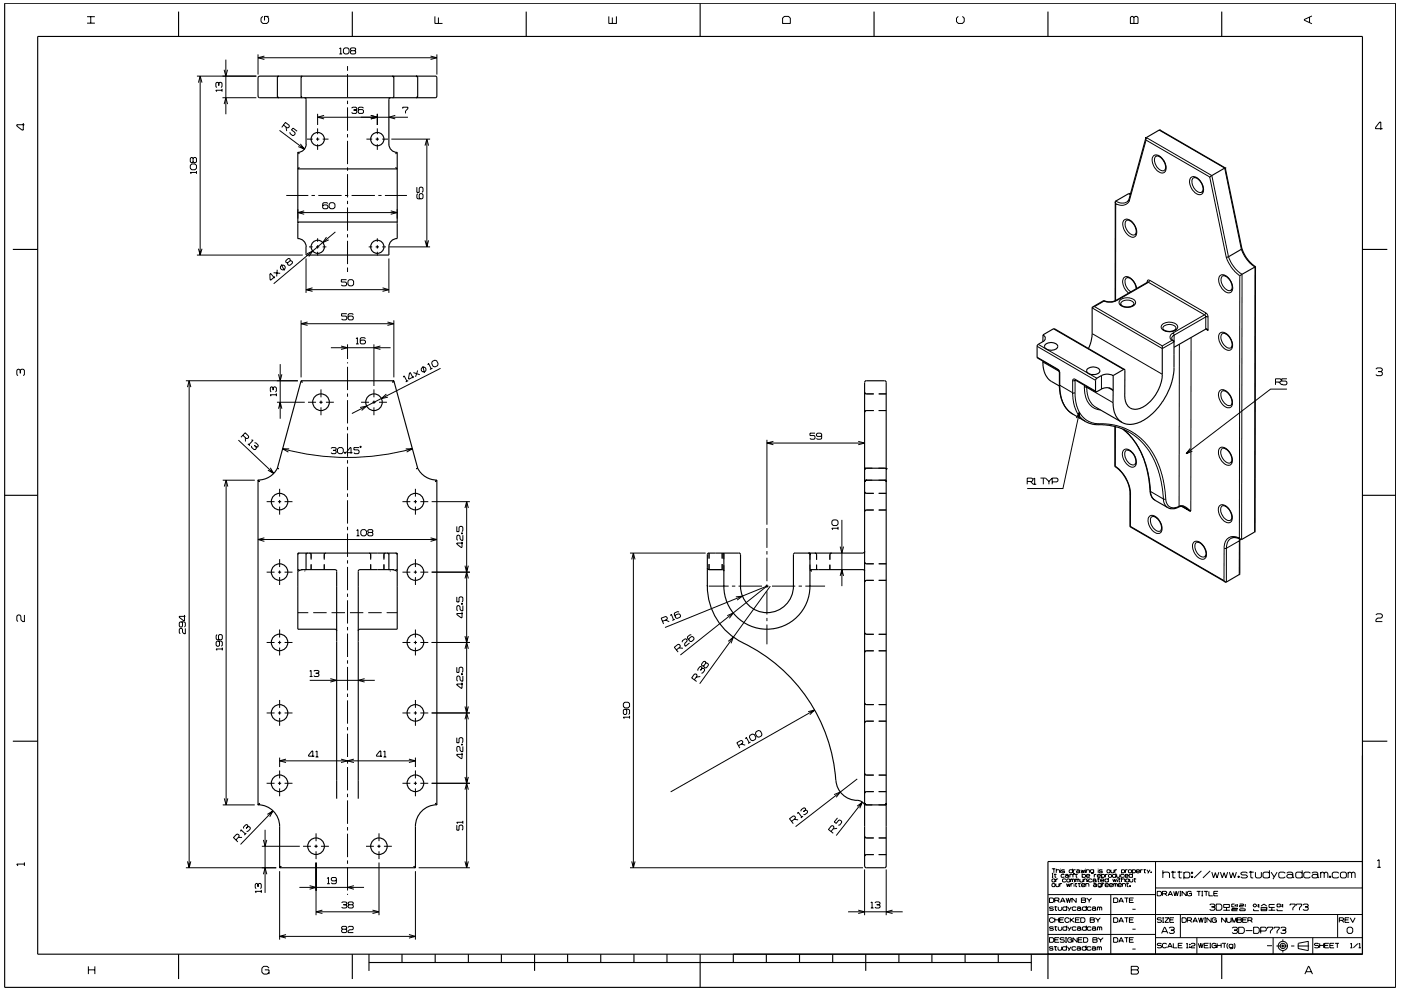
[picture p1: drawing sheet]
<svg xmlns="http://www.w3.org/2000/svg" width="420mm" height="297mm" viewBox="0 0 420 297" stroke-linecap="round" stroke-linejoin="round" font-family="sans-serif">
<g fill="none" stroke="#000" stroke-width=".3">
<path d="M26.1 6.9h2.3M26.1 5h2.3M27.2 5v1.9M67.7 17.9v16.3M77.4 16.3v6.1M77.4 17.3h53.6M78.8 4.9l-.5 .5v1.1l.5 .5h1.3l.5-.5v-1.1l-.5-.5M79.3 16.8l-1.9 .5 1.9 .5M80.6 4.9h-1.3v1.2M101.8 14.6l.4-.2v1.8M101.8 16.2h.8M103 14.8l.4-.4h.9l.4 .4v.9l-.4 .5h-.9l-.4-.5z"/>
<path d="M104.2 19.8v1.4M105.4 15.2l-.3 .3v.4l.3 .3h1l.3-.3v-.4l-.3-.3M105.4 15.2l-.3-.3 .3-.5h1l.3 .2-.3 .6M105.4 15.2h1M129.1 16.8l1.9 .5-1.9 .5M130.4 4.9v2.1h2.3M131 16.3v6.1M131.5 5.2v1.8M182.6 4.9v2.1h2.3v-2.1M183.6 5.2v1.8M234.7 5.4l.5-.5h1.3l.5 .5v1.6h-2.3zM287.4 4.9l-.5 .5v1.1l.5 .5h1.2l.6-.5v-1.1l-.6-.5"/>
<path d="M339.3 4.9h.4l.4 .4 .3-.4h.5l.4 .4v1.7h-2.3v-1.7zM340.1 5.3v1.7M392.7 5.2v1.5M393.4 4.8l-2.2 1v.3l2.2 1M7 36.9v2.1h-.4l-1.6-1.2v-.4h2.3M59.1 22.8h17.8M59.5 24.8l.5-2 .6 2M60 22.8v53.7M65.6 24.9l.3-.2 .7 .2v1.1l-.3 .2M65.6 24.9l-.3-.2-.6 .2v1.1l.3 .2M65.6 24.9v.8M66.6 27.1h-1.9l.3 .4"/>
<path d="M66.6 26.6v.9M66.7 29.3h10.2M67.2 20.9l.5 1.9 .5-1.9M67.2 31.2l.5-1.9 .5 1.9M83.8 39.1l7.5 5.6M85 37.5l1.1 .9 .7-.5-.1-.3-1.1-.9-1.1 1.5M85.8 38.1l.2 1.2M89.1 39.3l-1.2-.9-.5 .6 1.1 .7v.4l-.3 .5h-.4l-.8-.6-.1-.4M95.2 34.1v3.4M95.2 35.1h27.1M95.3 38.5v1.7M97.2 34.6l-1.9 .5 1.9 .5"/>
<path d="M104.2 22.2v7M104.2 30.2v1M104.2 32.2v7M105.5 32.4l.2-.3h1.1l.2 .3-.2 .6M106 33h.8M106.8 33l.2 .3-.2 .7h-1.1l-.2-.3M109 32.4l-.3-.3h-1l-.3 .3v1.3l.3 .3h1l.3-.3v-.6l-.3-.2h-1l-.3 .2M111.2 34.6l2 .5-2 .5M113.2 38.5v1.7M113.2 34.1v3.4M118.5 34.6l-1.9 .5 1.9 .5M120.8 32.6v-.5h1.5v.5l-.7 .7v.7"/>
<path d="M347.6 39l19.7 11.4 5 24.3 1.5 2.9 1.1 1.3 1.5 1.1-.1 79.5M414.6 38.6h-2.1v-.4l1.3-1.6h.3v2.3M57.1 49.6l.4-.4h1l.4 .4v.8l-.4 .5h-1l-.4-.5zM57.9 47.5l.3-.3h.4l.3 .3v1l-.3 .3h-.4l-.3-.3M57.9 47.5l-.2-.3-.6 .3v1l.3 .3 .5-.3M57.9 47.5v1M58.9 51.7h-1.8l.3 .4M58.9 51.3v.8M85.9 58.6h6.6M90.1 43.1l1.2 1.6-1.9-.8M92 41.7h1.8M93.4 58.6h1"/>
<path d="M94.8 41.7h1M95.3 41.2v1M95.3 43.2v1.7M95.5 58.6h6.9M96.8 41.7h1.7M103.5 58.6h.9M104.2 40.2v1M104.2 42.2v7M104.2 50.2v1M104.2 52.2v7M105.5 58.6h6.9M109.9 41.7h1.7"/>
<path d="M112.6 41.7h1.1M113.2 41.2v1M113.2 43.2v1.7M113.5 58.6h.9M114.6 41.7h1.8M115.4 58.6h6.6M117.3 41.7h11.7M125 56.1v1.6h.7v-1.3l.3-.3h.6l.3 .3v1l-.3 .3M125.3 58l-.3 .3v1l.3 .3h1.3l.3-.3v-1l-.3-.3h-.6l-.3 .3v1l.3 .3M127.5 43.6l.5-1.9 .5 1.9M128 41.7v32.3M338.5 58l.5 .3"/>
<path d="M343.8 41.2l19.6 11.4 5 24.4 .7 1.5 1.1 1.7 1.1 1.2 1.2 .8-.1 79.5M345.9 46.7a2.14 2.14 0 0 1 3 1.3 2.83 2.83 0 0 1 .2 3.7 3.3 3.3 0 0 1-3.5-3.1l-.1-1zM346.8 46.8a2.7 2.7 0 0 0 .8 3.9l.6 .4h1M357.1 53.3a1.99 1.99 0 0 1 2.9 1 2.97 2.97 0 0 1 .3 3.9 2.96 2.96 0 0 1-3.3-2.4l-.3-1.5zM358 53.3a2.58 2.58 0 0 0 .4 3.6l1.1 .7h.9M59.1 76.5h31.7M59.5 74.6l.5 1.9 .6-1.9M84.3 79.3l1 1.8M87 78.1l-.1-.6h-.4l-.8 .6 .1 .6 .5 .1M87 78.1l-.7 .7M87 78.1l.7 .4v.4l-.8 .6h-.4l-.2-.7M89.3 62.7v2.8"/>
<path d="M89.3 63.7h29.8M91.2 63.2l-1.9 .5 1.9 .5M91.8 77.5v10.3M91.9 76.1l1.9-.8-1.2 1.6M92.7 74h1.1M94.8 74h1M95.3 71.4v1.1M95.3 73.5v1M95.3 75.5v1.1M96.8 74h1.1M97.9 71.1l-1.1 1.6 1.8-.8M98.3 61l-.3-.2h-.9l-.3 .2v1.3l.3 .3h.9l.3-.3v-.6l-.3-.3h-.9l-.3 .3"/>
<path d="M98.7 61.2l.4-.4h.9l.5 .4v.9l-.5 .5h-.9l-.4-.5zM100.6 69.5l-18.5 15.5M104.2 60.2v1M104.2 62.2v7M104.2 70.2v1M104.2 72.2v7M110.6 74h1M112.6 74h1.1M113.2 71.4v1.1M113.2 73.5v1M113.2 75.5v1.1M114.6 74h1.1"/>
<path d="M116.6 77.5v10.3M116.7 74h12.3M117.2 63.2l1.9 .5-1.9 .5M119.1 62.7v2.8M127.5 72.1l.5 1.9 .5-1.9M334.6 60.3a3.3 3.3 0 0 0 3.3 .3M336.9 66.2a1.95 1.95 0 0 1 3.1 .8 2.97 2.97 0 0 1 .3 4 2.79 2.79 0 0 1-3.2-2.2l-.4-1.4zM337.9 66a2.51 2.51 0 0 0 .5 3.6l1 .8 1-.1M82 81.7l2 .2M82.5 82.9l-1.3 1.1-.3-1.9 .3-.1 1.1 1.4M83.1 80.9l-.1 1.9M84.2 80.6l.1 .1"/>
<path d="M90.3 96v17.1M90.3 97h27.8M91.8 86.8h24.8M92.2 96.5l-1.9 .5 1.9 .5M93.7 86.3l-1.9 .5 1.9 .5M103.9 83.8h-1.5v.7h1.3l.2 .3v.6l-.2 .3h-1l-.3-.3M104 94h-1.6v.7h1.3l.3 .3v.6l-.3 .3h-1l-.3-.3M104.2 80.2v1.3M104.3 84.2l.5-.4h.8l.4 .4v1.1l-.4 .4h-.8l-.5-.4zM106 94.3l-.3-.3h-1l-.3 .3v1.3l.3 .3h1l.3-.3v-.6l-.3-.3h-1l-.3 .3M114.7 86.3l1.9 .5-1.9 .5M116.2 96.5l1.9 .5-1.9 .5"/>
<path d="M118.1 96v17.1M315.9 98.6l21.1 12.1M327.5 92.3l21.1 12.2 3.5-2v-2M327.5 100l21.1 12.2M334.6 90.1v-29.1a2.81 2.81 0 0 0 4.1-.8l5-18.2 19.1 11 4.9 24.1 1.6 3.1 1.1 1.3 1.4 1.1-.1 78.7-.2-.1a2.95 2.95 0 0 0-3.2 .1 2.95 2.95 0 0 0-1.2 3M334.7 90l.2 .1M334.9 90.1a5 5 0 0 1-3.8 .2l-2.8 1.6 20.3 11.8 2.9-1.7a1.23 1.23 0 0 1-.6-1.2 1.23 1.23 0 0 1 .8-1M335.9 90a3.3 3.3 0 0 1 4.6 .4 1.98 1.98 0 0 1-2.5 1.7 1.98 1.98 0 0 1-2.4-1.7zM336.1 91.1a2.3 2.3 0 0 1 4 0M337.9 83.3a2.57 2.57 0 0 0 .5 3.5l.8 .7M340.9 86.5a3.8 3.8 0 0 0-3.4-3.6 2.43 2.43 0 0 0-.2 3.5l1.2 1.4M344 84.4v.3"/>
<path d="M344 84.4l.2 .2M344.2 84.6h.2M344.4 84.6l-9.5 5.5M344.4 84.6l16.8 9.8M344.8 84h-.5l-.3 .4M344.8 84l-.4 .6M344.8 84l16.8 9.8M348.7 98.4a2.23 2.23 0 0 1 3.3-.9l.5 .4 .2 .5M348.8 97.1a3.2 3.2 0 0 1 4.4 .8 2.47 2.47 0 0 1-3.3 1.5 1.33 1.33 0 0 1-1.4-.6 1.33 1.33 0 0 1 0-1.5zM351.7 99.8l.4 .7M361.2 94.4l-9.5 5.4M361.2 94.4l.4 .6"/>
<path d="M361.6 95l-9.5 5.5M361.6 93.8l-.4 .6M361.6 95v3.6l.7 .5v-4.1M361.6 95h.7M361.6 93.8l.5 .5 .2 .7M365.8 99.9a2.13 2.13 0 0 1 3 1.2 2.73 2.73 0 0 1 .1 3.8 3.5 3.5 0 0 1-3.4-3.3v-.9zM365.8 82.7a2.13 2.13 0 0 1 3.1 1.2 2.67 2.67 0 0 1 .1 3.8 3.2 3.2 0 0 1-3.3-2.7l-.2-1.3zM366.7 82.7a2.75 2.75 0 0 0 .8 3.9l1.1 .5 .6-.1M366.7 100a2.37 2.37 0 0 0 .3 3.3l1.2 1 .9-.1M6.1 111l-.4-.3h-.3l-.4 .3v1.3l.4 .3M6.1 111l.3-.3h.6l.3 .3v1.3l-.3 .3M6.1 111v.9"/>
<path d="M55.7 114.1h33.6M56.2 116l.5-1.9 .5 1.9M56.7 114.1v146M81.9 116.3l.3-.3h.4l.3 .3v.9l-.3 .3M81.9 116.3l-.3-.3-.5 .3v.9l.2 .3M81.9 116.3v.6M82.9 118.3h-1.8l.2 .4M82.9 117.9v.8M83.5 112.2l.5 1.9 .5-1.9M84 109.1v16.4M90.3 114.1l.1 .2M90.6 114.4l.1 .2"/>
<path d="M96.3 116.7v2.4M99.2 104.2h17.9M102.3 103.7l1.9 .5-1.9 .5M104.2 103.2v4.4M104.2 108.6v.3M104.2 109.9v7M104.2 117.9v1M104.2 119.9v7M106.8 101.5l.4-.3v1.9M106.8 103.1h.8M109.6 101.5l-.3-.3h-1l-.3 .3v1.3l.3 .3h1l.3-.3v-.6l-.3-.3h-1l-.3 .3M112.1 103.2v12.5"/>
<path d="M112.1 116.7v2.4M114.1 103.7l-2 .5 2 .5M115.9 118.1l-1.5 1.4 1.9-.5M117.8 114.4l-.1 .2M118.1 114.1l-.1 .2M120.9 113.1l.3-.4 .8 1.6M122.4 114.1l-.7 .4M124 111.7l1.9 .6M124.2 112.9l-1.6 .8 .2-1.9 .3-.1 .8 1.6M125.3 111l-.7 1.9M126.5 110.3v.1M126.8 109.8l.5 1.9"/>
<path d="M128.3 109.3l.2-.4 .8 1.6M129.6 108.3l.8-.3 .5 .1 .5 .9-.2 .6-.7 .4-.6-.2-.4-.9zM129.7 110.4l-.8 .3M132.1 110.4l-26.6 13.6M259.3 117.6l.5 .5h2.2M263.5 118.1h2.3M311 107.1l6.2 3.5M311 103.8l17.5 10.2M311.4 103.2l17.5 10.2M312.8 108.5l4.8 2.8M317.2 110.6v.2M317.2 110.6l.5 .6 .1 .6"/>
<path d="M317.7 111.6l.1 .2M317.7 115.3l.1 .2M317.8 115.5l.3 2.9 .8 2.5 1.5 2.2 1.3 1M317.8 111.8v3.7M317.8 115.5l3.9 2.2M321.7 114.1h.7M321.7 117.7l.2 2.9 .9 2.6 1.2 1.9 1.6 1.3M321.7 117.7h.7M321.7 114.1v3.6M322.4 113.7l-.5-.1-.2 .5M322.4 113.7v.4M322.4 117.7l.1 2.2 .5 1.9 1.4 2.7 1.1 1.2 1.1 .7 1.7 .5 1.4 .1"/>
<path d="M322.4 114.1v3.6M322.4 113.7l6.1 3.5M322.6 114l-.2 .1M325.2 116.1h.7M325.2 115.5v.6M325.2 116.1l.5 3.2 .9 1.8 1.6 1.3 1.8 .5M325.9 116.1l.1 1.8 .6 1.9 .9 1.4 1.1 .8M325.9 115.9v.2M325.9 116.1l7.9 4.6M330.3 112.6v4M332.4 116.2l1.4 .9M352.1 100.5l-.4 .3-.3 .6"/>
<path d="M353.7 103.2l-.1 48.6M357.2 101.2l-.1 52M365.8 117.2a1.85 1.85 0 0 1 2.7 .8 3 3 0 0 1 .5 4.1 3 3 0 0 1-3.4-2.6l-.2-1.3zM366.6 117.2a2.51 2.51 0 0 0 .5 3.5l1 .8h1M382.5 114.5h1.5l.3-.3v-.4l-.3-.3h-1.5v1.9M383.5 114.5l.9 .9M385.9 113.5h-1.5v.7h1.3l.2 .3v.6l-.2 .3h-1l-.3-.3M385.9 116.6h-4.9l-25.3 19.4M412.6 110.7l.4-.4h1.2l.4 .4v.3l-.4 .4M413.3 111.4h.9M414.2 111.4l.4 .3v.6l-.4 .3h-1.2l-.4-.3M71.5 131.9l10.6 10"/>
<path d="M72.8 130.5l1.1 .9 .7-.3-.1-.4-1-1-1.2 1.4M73.6 131.2v1.1M74.3 133l.7 .6M75.4 131.9l.5 .1-1.3 1.3M75.4 133.6v.5l.8 .6h.4l.3-.7M76.3 132.7h.4l.7 .7-.1 .6h-.4M76.3 133.5l.6 .5M83.1 120.6h8.3M83.5 122.5l.5-1.9 .5 1.9M84.8 134.5a73.3 73.3 0 0 0 38.9 0M86.7 134.5h-2l1.8 1M92.4 120.6h2.4"/>
<path d="M95.8 120.6h1M96.3 120.1v1M96.3 122.1v2.4M97.7 120.6h2.4M99.3 134.4l.3-.2h.9l.3 .2-.3 .6M99.9 135h.6M100.5 135l.3 .3v.4l-.3 .3h-.9l-.3-.3M101.2 134.6l.5-.4h.8l.5 .4v.9l-.5 .5h-.8l-.5-.5zM103.3 135.6h.3v.2h-.3zM103.5 135.6v.2M104.2 127.9v1M104.2 129.9v7"/>
<path d="M104.2 137.9v1M104.2 139.9v7M105.7 135.7h-1.7l1-1.5h.3v1.8M107.7 134.2h-1.6v.6h1.3l.3 .3v.6l-.3 .3h-1l-.3-.3M108 122.1l1.9-.4-1.4 1.3M108.1 133.7l.2 .2-.1 .3-.3-.2zM108.3 120.6h2.4M111.7 120.6h.9M112.1 120.1v1M112.1 122.1v2.4M113.7 120.6h2.3M121.7 134.5h2l-1.7 1"/>
<path d="M230 131.8v25.5M230 132.8h29.3M231.9 132.3l-1.9 .5 1.9 .5M244.4 129.8h-1.5v.8h1.3l.2 .2v.6l-.2 .3h-1l-.3-.3M246.4 130.6l-.3 .2h-1l-.3-.2v-.5l.3-.3h1l.3 .3v1.3l-.3 .3h-1l-.3-.3M257.4 132.3l1.9 .5-1.9 .5M262 123.1h-2.2l-.5 .5M263.5 123.1h2.3M322.8 125.3l.9-1.8 .1 2M323.7 123.5l-4.9 22.9h-10.7M329.7 127l-.3 .3M329.7 127l4 .3 3.9 1.2 2.8 1.5 3 2.6 2.6 3.6 1.8 3.8 1.1 4.1 .7 5.4"/>
<path d="M334.5 127.9v11.8l1.5 1.3 1.6 2.2 1.2 2.7 .2 2.1M336.8 128.6l3.1 3.1 2.5 4.3 1.2 3 .7 2.5 .8 5.8M337 134.9a2.35 2.35 0 0 1 3.1 1.5 2.42 2.42 0 0 1-.2 3.6 3.8 3.8 0 0 1-3.3-4.2zM337.8 135a2.57 2.57 0 0 0 .5 3.5l1 .8h1M338.7 129.6l2.1 1.4 1.9 1.8 1.6 2 1.4 2.2 1.9 4.9 .9 4.1 .4 3.6M357 134.4l-1.3 1.6 1.9-.7M365.7 134.4a1.93 1.93 0 0 1 2.8 .8 3.1 3.1 0 0 1 .5 4.1 2.98 2.98 0 0 1-3.3-2.4l-.3-1.7zM366.6 134.4a2.75 2.75 0 0 0 .8 3.9l.7 .4h1M66.8 143.9h9.6M67.3 145.8l.5-1.9 .5 1.9M67.8 143.9v97.4M77.4 143.9l.5 .5"/>
<path d="M80 150.4h2.3M81.1 140.2l1 1.7-1.8-1M83.2 140.3l.1 .1M83.4 150.4h.9M83.5 140.5h.2M83.9 146.5v2.3M83.9 149.9v1M83.9 151.8v2.5M85.3 150.4h2.4M104.2 147.9v1M104.2 149.9v7M104.2 157.9v1"/>
<path d="M104.2 159.9v7M106.9 159l.5-.3v1.9M108.2 159.2l.4-.5h.9l.4 .5v.9l-.4 .5h-.9l-.4-.5zM110.6 159.6l-.3 .3v.4l.3 .3h1l.2-.3-.2-.7M110.6 159.6l-.3-.3 .3-.6h1l.2 .3-.2 .6M110.6 159.6h1M120.7 150.4h2.4M124.1 150.4h1M124.6 146.5v2.3M124.6 149.9v1M124.6 151.8v2.5M125 140.5h-.2"/>
<path d="M125.3 140.3l-.2 .1M126.1 150.4h2.3M129.5 150.4h11.4M131 143.9l-.5 .5M137 157.8v1.5h.7v-1.2l.3-.3h.6l.2 .3v.9l-.2 .3M138.4 159.7h.3v.3h-.3zM138.4 159.9h.3M139.4 152.3l.6-1.9 .5 1.9M140 150.4v109.7M230 158.3v5.9M249.9 155.8h1l.4 .5v.8l-.4 .4h-1l-.4-.4v-.8zM251.3 158.3h-1.8l.3 .5"/>
<path d="M251.3 157.9v.9M252.5 155.8v19.9M259.3 147.4l.5 .5h2.2M259.3 140.5h.1M259.3 144.3h.1M259.3 144.3v.1M259.4 140.4l-.1 .1M259.4 140.4h.1M259.4 144.1h.1M259.4 144.1l-.1 .2M259.5 144.1h-.1M259.5 140.4h.1"/>
<path d="M259.5 144h.1M259.5 140.4h-.1M259.6 140.3v.1M259.6 143.9l-.1 .1M259.7 143.9h.1M259.8 143.9h.1M261.6 143.9l-2.1 .1M261.6 140.3l-2.1 .1M262 152.9h-2.2l-.5 .4M263.4 143.9l2.1 .1M263.4 140.3l2.2 .1M263.5 152.9h2.3"/>
<path d="M263.5 147.9h2.3M265.3 143.9h.1M265.4 140.3l.1 .1M265.4 143.9l.1 .1M265.5 144h.1M265.6 144l.1 .2M265.6 144v.1M265.6 140.4h.1M265.7 140.4h.1M265.7 144.2h.1M265.7 144.2l.1 .2M265.7 140.5h.1"/>
<path d="M265.8 140.5h.1M308.1 144.3h1.4l.2-.3v-.4l-.2-.3h-1.4v1.9M309 144.3l.9 .9h.9M309.9 143.6l.4-.3v1.9M312 143.3h1.6l1 1M312.9 143.3v1.9M314.6 144.3v.9M315.5 143.3h1.5l.3 .3v.5l-.3 .3h-1.5M315.5 143.3l-.9 1M315.5 143.3v1.9M338.9 147.9l.1 .1M339 148v9.8l28.1 16.2v-9.7"/>
<path d="M344.7 154.8a2.15 2.15 0 0 1 3 1.2 2.83 2.83 0 0 1 .2 3.8 3 3 0 0 1-3.4-2.7l-.2-1.3zM344.9 147.1l.2 .2M345.1 147.3l3.8 2.3M345.1 147.3a3.1 3.1 0 0 0 1.3 2.6M345.5 154.9a2.51 2.51 0 0 0 .5 3.5l1 .8 1-.1M348.9 149.6a3 3 0 0 0 1.3 2.5M349.6 149.5l-.7 .1M349.6 149.5a2.51 2.51 0 0 0 1.3 2.5 2.51 2.51 0 0 0 2.7-.2M353.6 151.8l-.1 .2M353.8 151.7l1.1-.1 2.2 1.6M353.8 151.7l-.2 .1M353.8 151.7l-.1 .2"/>
<path d="M354.4 151.8l2.1 1.2M354.8 151.9l1.6 .9M355.6 152.2l.8 .6M356.4 152.8l.7 .4M356.4 152.8l.1 .2M356.5 153l.6 .2M365.7 151.6a2.09 2.09 0 0 1 3.1 1.2 2.83 2.83 0 0 1 .2 3.8 2.98 2.98 0 0 1-3.4-2.7l-.2-1.5zM366.6 151.6a2.66 2.66 0 0 0 .8 3.9l1 .5 .7-.1M77.4 161.7h53.6M79.3 161.2l-1.9 .5 1.9 .6M80 171.5h2.3M83.4 171.5h.9"/>
<path d="M83.9 167.6v2.4M83.9 171v1M83.9 173v2.3M85.3 171.5h2.4M89.3 166.2h.1M89.3 170.7h.5M89.8 165.8l-.5 .4M90.3 170.7h.5M91.5 171.1l-.2 .1M91.8 170.7l-.2 .2M91.8 166.2h.1M92.3 165.8l-.5 .4"/>
<path d="M92.8 165.8h.1M92.8 165.8l.5 .4M93.3 165.8v2M93.3 169.1v1.6M97.2 165.8v2M97.2 169.1v1.6M97.7 165.8l-.5 .4M104.2 167.9v1M104.2 169.9v7M104.2 177.9v1M104.2 179.9v7M106.9 160.6h.9"/>
<path d="M110.7 165.8l.5 .4M111.2 165.8v2M111.2 169.1v1.6M115.1 165.8v2M115.1 169.1v1.6M115.7 165.8l-.6 .4M116.1 165.8h.1M116.2 165.8l.4 .4M116.6 170.7l.2 .2M117 171.1l.1 .1M117.6 170.7h.5M118.6 165.8l.5 .4"/>
<path d="M118.6 170.7h.5M120.7 171.5h2.4M124.1 171.5h1M124.6 167.6v2.4M124.6 171v1M124.6 173v2.3M126.1 171.5h2.3M129.1 161.2l1.9 .5-1.9 .6M129.5 171.5h11.4M137 178.9v1.5h.7v-1.2l.3-.3h.6l.2 .3v1l-.2 .2M138.6 162.4v1.7h-.3l-1.3-1v-.3h1.8M138.8 160.4v1.6h-.4l-.4-.5v-.8l-.3-.3h-.5l-.2 .3v1l.2 .3"/>
<path d="M139.4 169.5l.6 2 .5-2M139.4 173.4l.6-1.9 .5 1.9M188.9 165.8h22.7M189.4 167.7l.5-1.9 .6 1.9M189.9 165.8v94.3M212.6 175.7h5.9M212.6 165.8v1.6M212.6 169.1v1.6M216.6 165.8v1.6M216.6 169.1v1.6M217.1 165.8v1.8M217.1 169.4v1.8"/>
<path d="M219.5 175.7h1M220.7 178.9l1.9-.2-1.5 1.2M221.5 175.7h7M229.5 175.7h1M230 165.2v1M230 167.2v7M230 175.2v1M230 177.2v7M231 175.7l-21.2 29.2M231.5 175.7h7M239.5 175.7h1M241.5 175.7h5.9"/>
<path d="M242.4 165.8l.3 .1M242.6 165.8h.1M242.7 165.9h.1M242.7 165.9l.2 .2M242.8 166h.1M242.9 166h.1M242.9 166.1h.1M242.9 166.2h.1M242.9 166.1v1.7M242.9 169.2v1.5l.2 .2M243.2 171.1l.2 .1M244.4 165.8h.1"/>
<path d="M244.4 165.8l.4 .2 .1 1.8M244.9 169.3v1.4M248.9 169.3v1.4M249.4 165.8l-.5 .4v1.6M252 163.8l.5 2 .5-2M252 172.6l.5-1.9 .5 1.9M259.3 168.5l.5 .5h2.2M262 173.9h-2.2l-.5 .6M263.5 173.9h2.3M263.5 169h2.3M358.1 162.5a2.36 2.36 0 0 1 3.1 1.5 2.6 2.6 0 0 1-.1 3.6 3.6 3.6 0 0 1-3.5-3.9zM358.9 162.6a2.71 2.71 0 0 0 .8 3.9l1 .5 .6-.1"/>
<path d="M367.1 164.3h.7v10.2M369.1 161.4a3.3 3.3 0 0 0-1.3 2.9l3.9-2.2M371.7 162.1l-.1 10.1M371.7 161.5v.6M371.8 161.9l-.1 .2M7.3 184.3v2h-.5l-.5-.5v-1.1l-.4-.4h-.5l-.4 .4v1.2l.4 .4M54.5 186.4l.2 .3v1l-.2 .3h-.4l-.3-.3v-1l.3-.3h1.2l.3 .3v1l-.3 .3M55.3 184.3v1.7h-.3l-1.2-1v-.3h1.8M55.6 188.3v1.7h-.4l-.5-.5v-.9l-.2-.3h-.4l-.3 .3v1.1l.3 .3M65.1 190.2l-.3 .3v1l.3 .3h1.3l.3-.3v-1l-.3-.3h-.6l-.3 .3v1l.3 .3M65.5 192.2l.3 .3v.9l-.3 .3h-.4l-.3-.3v-.9l.3-.3h1.3l.3 .3v.9l-.3 .3M66.7 194.5h-1.9l.3 .4"/>
<path d="M66.7 194.1v.8M80 192.6h2.3M83.4 192.6h.9M83.9 188.7v2.4M83.9 192.1v1M83.9 194.1v2.4M85.3 192.6h2.4M89.3 183.6h3.1M93.9 183.6h4.1M99.4 183.6h4.1M104.2 187.9v1M104.2 189.9v7"/>
<path d="M104.2 197.9v1M104.2 199.9v7M104.9 183.6h4.1M110.4 183.6h4.1M115.9 183.6h3.2M120.7 192.6h2.4M124.1 192.6h1M124.6 188.7v2.4M124.6 192.1v1M124.6 194.1v2.4M126.1 192.6h2.3M129.5 192.6h11.4"/>
<path d="M137 200v1.5h.7v-1.2l.3-.3h.6l.2 .3v1l-.2 .2M138.4 180.9h.3v.2h-.3zM138.4 181h.3M138.6 183.5v1.7h-.3l-1.3-1v-.3h1.8M138.8 181.5v1.6h-.4l-.4-.4v-.9l-.3-.3h-.5l-.2 .3v1l.2 .3M139.4 190.7l.6 1.9 .5-1.9M139.4 194.5l.6-1.9 .5 1.9M198.7 186.2l1.3-.5 .2-.4-.2-.3-.4-.2-1.3 .5 .7 1.7M199.4 188.1l30.6-12.4-26 20.6M199.6 185.8l1.1 .5M201 184.5l.3-.4 .7 1.7M202.4 185.6l-.8 .4"/>
<path d="M202.8 194.8l1.2-.9v-.4l-.3-.3-.4-.1-1.1 .9 1.2 1.5M203.6 194.2l1.2 .1M203.7 183.5l-.4-.2-1 .4-.1 .3 .5 1.3 .4 .1 .9-.4 .1-.3-.2-.6-.4-.1-.9 .3-.1 .4M204.6 192.5v-.4l.8-.6h.4l.2 .7-.6 .5-.1 .7 .3 .3 1.2-1M207.3 190.3h-.3l-.8 .5v.5l.7 .9 .4 .1 .8-.6v-.4l-.3-.5h-.4l-.8 .6v.4M211.7 198.8l-.1-.4-.6-.1-.6 .8v.4l.7 .1M211.7 198.8l-.6 .8M211.7 198.8l.3-.1 .5 .6-.6 .9h-.4l-.3-.2-.1-.4M218.1 184.5l1.8-.8-1.2 1.6M218.4 192.2l1.5-1.2-.7 1.8M230 185.2v1M230 187.2v5.9"/>
<path d="M259.3 189.6l.5 .5h2.2M262 195.1h-2.4l-.3 .5M263.5 195.1h2.3M263.5 190.1h2.3M412.6 184.3l.4-.3h1.2l.4 .3v.6l-.4 .4h-1.1l-.5 .5v.5h2M80 213.7h2.3M83.4 213.7h.9M83.9 209.8v2.4M83.9 213.2v1M83.9 215.2v2.4M85.3 213.7h2.4M92.9 203.9h19.5"/>
<path d="M92.9 201.2l.4-.2v1.8M92.9 202.8h.8M94.1 201.2l.3-.2h1l.3 .2-.3 .6M94.7 201.8h.7M95.4 201.8l.3 .3v.4l-.3 .3h-1l-.3-.3M99.1 203.4l1.9 .5-1.9 .5M104.2 207.9v1M104.2 209.9v7M104.2 217.9v1M104.2 219.9v7M109.3 203.4l-1.9 .5 1.9 .5M120.7 213.7h2.4"/>
<path d="M124.1 213.7h1M124.6 209.8v2.4M124.6 213.2v1M124.6 215.2v2.4M126.1 213.7h2.3M129.5 213.7h11.4M138.4 201.9h.3v.3h-.3zM138.4 202.1h.3M138.6 204.6v1.7h-.3l-1.3-1v-.3h1.8M138.8 202.6v1.6h-.4l-.4-.4v-.9l-.3-.3h-.5l-.2 .3v1l.2 .3M139.4 211.8l.6 1.9 .5-1.9M139.4 215.6l.6-1.9 .5 1.9"/>
<path d="M187.4 210.5h1l.4 .4v.9l-.4 .4h-1l-.5-.4v-.9zM187.7 212.6l.3 .3v1l-.3 .3h-.5l-.3-.3v-1l.3-.3h1.3l.3 .3v1l-.3 .3M188.8 215h-1.9l.3 .4M188.8 214.5v.9M208.2 203.7l.8-1.1v-.4l-.3-.2-.5 .1-.8 1.1 1.5 1.1M210 202.8l-1.2 .2M210.5 200.4l-.3-.6-.4 .1-.5 .8v.3M210.5 200.4l-.4 .5M210.5 200.4l.4-.1 .4 .2v.5l-.6 .7-.3 .1M226.7 219.4l.8-.4 .5 .1 .5 .9-.1 .6-.8 .4-.6-.2-.4-.8zM242.4 213.3l1.9-.5-1.4 1.4M244.3 212.8l-43.2 24.6"/>
<path d="M259.3 210.7l.5 .5h2.2M262 216.2h-2.2l-.5 .5M263.5 216.2h2.3M263.5 211.2h2.3M67.3 239.3l.5 2 .5-2M80 234.8h2.3M83.4 234.8h.9M83.9 230.9v2.4M83.9 234.3v1M83.9 236.3v2.4M83.9 227.1v2.8M83.9 228.1h40.7"/>
<path d="M85.3 234.8h2.4M85.8 227.5l-1.9 .5 1.9 .6M94.3 226.7h-1.8v-.3l1.1-1.3h.2v1.8M94.7 226.9h.8M94.7 225.4l.4-.3v1.8M102.3 227.5l1.9 .6-1.9 .5M104.2 227.9v1M104.2 229.9v7M104.2 237.9v1M104.2 239.9v7M106.1 227.5l-1.9 .5 1.9 .6M114.6 226.7h-1.7v-.3l1-1.3h.3v1.8"/>
<path d="M115 225.4l.4-.3v1.8M115 226.9h.9M120.7 234.8h2.4M122.6 227.5l2 .6-2 .5M124.1 234.8h1M124.6 227.1v2.8M124.6 230.9v2.4M124.6 234.3v1M124.6 236.3v2.4M126.1 234.8h2.3M129.5 234.8h11.4M137 221.1v1.5h.7v-1.2l.3-.3h.6l.2 .3v1l-.2 .2"/>
<path d="M138.4 223.1h.3v.2h-.3zM138.4 223.2h.3M138.6 225.7v1.7h-.3l-1.3-1v-.3h1.8M138.8 223.7v1.6h-.4l-.4-.4v-.9l-.3-.3-.7 .3v1l.2 .3M139.4 232.9l.6 1.9 .5-1.9M139.4 236.7l.6-1.9 .5 1.9M221.4 223.5l1.3-.7 .1-.4-.2-.4h-.4l-1.2 .6 .9 1.6M222.3 223l1.2 .4M223.6 221.5l.2-.5 .9 1.6M224.9 220.4l.7-.4 .6 .2 .5 .8-.2 .6-.7 .4-.6-.1-.5-.9zM225.1 222.4l-.7 .4M250.1 238.2l1.9-.8-1.2 1.6"/>
<path d="M257.1 233.5l-18.5 14.3M259.3 231.8l.5 .5h2.2M262 237.3h-2.2l-.5 .4M263.5 237.3h2.3M263.5 232.3h2.3M7.3 258.5v1M7.3 259h-2.3l.4 .5M56.2 258.2l.5 1.9 .5-1.9M66.8 241.3h9.6M70.7 251.8l1-1.1v-.4l-.3-.3h-.4l-1 1 1.3 1.4M72.2 249.2l.1-.5 1.3 1.3M72.6 251h-1.2"/>
<path d="M73.9 249.7l-.6 .6M74.3 247.8l-.2-.6h-.4l-.7 .7 .1 .4M74.3 247.8l-.5 .5M74.3 247.8h.5l.3 .3v.4l-.7 .7h-.4M77.9 240.8l-.5 .5M78.5 253.7h11.4M79 251.8l.5 1.9 .5-1.9M79.5 248.7v18.9M80.2 244.1l1.7-1.1-1 1.8M81.9 243l-9.8 10.1M84 260l-.1 .1M84.3 259.6l-.1 .2"/>
<path d="M90.9 253.7h2.4M94.3 253.7h1M94.8 258.5v15.8M94.8 249.8v2.3M94.8 253.2v1M94.8 255.1v2.4M96.3 253.7h2.3M104.2 247.9v1M104.2 249.9v7M104.2 257.9v1M104.2 259.9v7M109.8 253.7h2.3"/>
<path d="M113.2 253.7h.9M113.7 258.5v15.8M113.7 249.8v2.3M113.7 253.2v1M113.7 255.1v2.4M115.1 253.7h2.4M124.1 259.6l.1 .2M124.4 260l.2 .1M130.5 240.8l.5 .5M137 247.3v1.5h.7v-1.2l.3-.3h.6l.2 .3v1l-.2 .2M138.8 246v.9M138.8 246.5h-1.8l.2 .4"/>
<path d="M139.4 258.2l.6 1.9 .5-1.9M189.4 258.2l.5 1.9 .6-1.9M237.4 246.2l1.1-.9-.2-.7h-.4l-1.1 .8 1.1 1.5M238.2 245.6l1.2 .1M239.2 243.9l.2-.5 1.1 1.5M240.8 244.6l-.6 .6M241.6 242.8l-.2-.6-.4-.1-.8 .6v.5M241.6 242.8l-.6 .4M241.6 242.8l.3 .1 .2 .7-.8 .6-.3-.1M249.3 249.2l.8-1.1v-.4l-.4-.2h-.4l-.8 1.1 1.4 1.2M251 248.3l-1.1 .2M251.2 245.2l-1 1.2 .6 .4 .7-1h.4l.5 .3v.4l-.6 .8-.4 .1"/>
<path d="M257 241.6l1.6-1.1-.7 1.8M258.6 240.5l-7.8 9.9M259.3 250.7l.5 .5h2.2M259.3 240.8l.3 .4M259.3 240.9h.1M259.4 241l.1 .1M259.5 241.1h.1M259.5 241.1v.1M259.6 241.2l2 .1M259.7 241.2h.1M262 256.2h-2.2l-.5 .4M263.4 241.3h1.9"/>
<path d="M263.5 256.2h2.3M263.5 251.2h2.3M265.3 241.3h.1M265.3 241.2h.1M265.3 241.2v.1M265.6 241.2h-.3M265.6 241.1h.1M265.6 241.1l-.1 .1M265.7 241h.1M265.7 241l-.1 .1M265.8 240.8l-.1 .2M346.5 258.2v27.8"/>
<path d="M413 258l.6-.3v2.3M413 260h1.1M55.7 260.1h27.1M77.4 265.1v.7M77.4 265.1l-.3-.3-.6 .3v1l.3 .3M77.4 265.1l.3-.3h.4l.3 .3v1l-.3 .3M78.4 267.2h-1.9l.3 .4M78.4 266.7v.9M79 262l.5-1.9 .5 1.9M83.9 261.1v20.5M89.8 266h19.4M92.8 265.5l2 .5-2 .5"/>
<path d="M94.8 273.3h18.9M96.7 272.8l-1.9 .5 1.9 .5M98.1 263.3l.4-.3v1.9M98.1 264.9h.8M100.9 263.7l-.3 .3h-1l-.2-.3 .2-.7h1l.3 .3v1.3l-.3 .3h-1l-.2-.3M102.4 270.6l.3-.3h1l.3 .3-.3 .6M102.7 278.5h1M102.7 278.5l-.3-.2 .3-.6h1l.3 .3-.3 .5M102.7 278.5l-.3 .3v.4l.3 .3h1l.3-.3v-.4l-.3-.3M103 271.2h.7M103.7 271.2l.3 .3v.4l-.3 .3h-1l-.3-.3M104.2 267.9v.3"/>
<path d="M104.4 278l.3-.3h1l.3 .7-.3 .3h-.9l-.4 .4v.4h1.6M104.7 271.2l-.3-.3 .3-.6h1l.3 .3-.3 .6M104.7 271.2l-.3 .3v.4l.3 .3h1l.3-.3-.3-.7M104.7 271.2h1M106.1 265.5l-1.9 .5 1.9 .5M111.7 272.8l2 .5-2 .5M124.6 261.1v20.5M125.6 260.1h15.3M188.9 260.1h69.9M254.3 273.3h16.4M257.4 272.8l1.9 .5-1.9 .5M259.3 260.6v13.7"/>
<path d="M261.2 272.2h.8M261.2 270.6l.3-.3v1.9M262.4 270.6l.3-.3h.9l.3 .3-.3 .6M262.9 271.2h.7M263.6 271.2l.3 .3v.4l-.3 .3h-.9l-.3-.3M265.8 260.6v13.7M267.7 272.8l-1.9 .5 1.9 .5M314.3 274.1h94.3M314.3 268.1h32.3M314.7 269.2h1l.3 .3v.7l-.3 .3h-1zM315.5 260.4h1M315.5 261.8h.3"/>
<path d="M315.5 263h.3M315.5 263.7l.7-.3 .2 .8-.7 .2-.2-.2zM315.5 265l.7-.2 .2 .8-.7 .2-.2-.2zM315.7 261.8v1.2M315.9 272l-.2-.2h-.7l-.3 .2 .3 .4h.7l.2 .3-.2 .2h-.7l-.3-.2M315.9 278l-.2-.2h-.7l-.3 .2 .3 .3h.7l.2 .3-.2 .2h-.7l-.3-.2M316 275.4l-.3-.3h-.6l-.4 .3v.7l.4 .4h.6l.3-.4M316.1 260.4v1.2M316.1 262.1h.8M316.2 271.8h.9M316.2 277.8h.9M316.3 275.1v1.4"/>
<path d="M316.3 275.7h1.2M316.3 269.9h1.1l.2-.5-.2-.2h-1.1v1.3M316.4 261.9v1l.4 .1M316.5 271.6v1.2l.5 .1M316.5 277.6v1.2h.5M316.6 264.8v.8l.3 .2 .7-.2v-.8M316.6 263.4v1M316.8 260.9l.8-.2 .2 .9M316.8 260.4v1.2M317.1 269.9l.6 .6M317.3 263.4l-.7 .3M317.4 271.8v.9l.2 .2h.6l.2-.2v-.9"/>
<path d="M317.4 277.8v.8l.2 .2h.6l.2-.2v-.8M317.5 275.1v1.4M317.8 275.7h1.1M317.8 264.8v1M318 270.5l.6-1.3 .8 1.3M318 260.4v.2M318 260.9v.7M318.2 270.1h1M318.5 264.8l-.7 .2M319.1 275.1h-1.3v1.4h1.3M319.2 262.3l-.2-.2-.8 .2 .2 .7 .8-.2M319.3 260.9l-.2-.2-.8 .2 .2 .3 .8 .1-.2 .3h-.6l-.2-.2"/>
<path d="M319.5 262.3l.7-.2 .2 .7M319.7 263.7l-.2-.3h-.6l-.3 .3v.5l.3 .2 .8-.2M319.7 269.2l.4 1.3 .3-1.3 .4 1.3 .4-1.3M319.8 264.8l.3 1 .3-.9 .3 .9 .2-1M319.9 263.7l.8-.3 .1 .8-.7 .2-.2-.2zM319.9 272l-.2-.2h-.8l-.2 .2v.7l.2 .2h.8l.2-.2M319.9 278l-.2-.2h-.8l-.2 .2v.6l.2 .2h.8l.2-.2M319.9 271.5v1.4M319.9 277.5v1.3M320.2 271.8l.6 .9M320.2 277.8l.6 .8M320.4 262.6l-.2-.2h-.5l-.2 .2 .2 .4 .7-.2"/>
<path d="M320.4 262.8l.2 .2M320.6 275.4l-.3-.3h-.6l-.3 .3v.7l.3 .4h.6l.3-.4M320.8 262.3l.8-.2 .2 .2v.7M320.8 262.1v.9M321 275.1v1.4M321.1 263.7l.2-.3 .3 .3M321.1 263.4v1M321.1 275.7l1.1 .8M321.2 264.8v1M321.3 271.8l-.8 1.3M321.3 277.8l-.8 1.3M321.6 260.9l-.1-.2-.9 .2 .2 .7h.7l.1-.2"/>
<path d="M321.6 260.4v1.2M321.6 263.7v.7M321.6 263.7l.3-.3 .3 .3v.7M321.9 264.8l-.7 .2M321.9 260.7v.9M322 261.8h.2l-.2 .4zM322.1 275.1l-1.1 .9M322.1 264.5v.3M322.1 265v.8M322.1 261.8l-.1 .4M322.4 264.8h.7M322.5 262.1h.7"/>
<path d="M322.5 263.7l.2-.3 .3 .3M322.5 263.4v1M322.5 275.7h1.1M322.6 260.7l-.7 .2M322.6 264.7v1l.4 .1M322.7 272l-.2-.2h-.7l-.2 .2v.7l.2 .2h.7l.2-.2M322.7 278l-.2-.2h-.7l-.2 .2v.6l.2 .2h.7l.2-.2M322.7 269.2v1.3l-1.2-1.3v1.3M322.7 261.9v1l.4 .1M322.8 260.9l.8-.2 .2 .2v.5M323 263.7v.7M323 263.7l.2-.3 .4 .3v.7"/>
<path d="M323 272l.3-.2h.6l.2 .2v.7M323 278l.3-.2h.6l.2 .2v.6M323.3 264.8h.8M323.6 264.7v1l.4 .1M323.8 261.2l-.2-.1-.8 .1 .2 .4 .8-.2M323.8 261.4l.1 .2M323.8 275.1h-1.3v1.4h1.3M323.8 263.4l.2 1 .8-.2v-.8M324.1 275.1h1l.3 .3v.7l-.3 .4h-1zM324.1 272.5l-.2-.3h-.6l-.3 .3 .3 .4h.6l.2-.2M324.1 278.4l-.2-.2h-.6l-.3 .2 .3 .4h.6l.2-.2M324.1 272.7l.2 .2"/>
<path d="M324.1 278.6l.2 .2M324.2 260.7l.3 .9 .2-.8 .3 .8 .3-.9M324.3 269.2h1.1l.2 .2-.2 .4 .2 .5-.2 .2h-1.1zM324.3 269.8h1.1M324.4 265.3h1l-.2-.5h-.7l-.1 .8 .1 .2 .9-.2M324.5 262.3l.2-.2 .8 .2-.1 .7-.9-.2M324.5 261.8v1.2M325 263.7l.2-.3h.6l.1 1M325 263.4v1M325.5 260.4v.2M325.5 260.9v.7M325.6 264.8v1"/>
<path d="M325.6 265l.8-.2 .2 1M325.8 262.6h1l-.2-.5-.8 .2v.5l.2 .2 .8-.2M325.8 260.7v.9M325.8 260.9l.8-.2 .1 .9M325.8 272l-.2-.2h-.8l-.2 .2v.7l.2 .2h.8l.2-.2M325.8 278l-.2-.2h-.8l-.2 .2v.6l.2 .2h.8l.2-.2M325.8 271.5v1.4M325.8 277.5v1.3M325.9 269.2l.7 .7M326.2 263.2v.2M326.2 263.7v.7M326.6 269.9v.6"/>
<path d="M326.9 275.1h1.1l.2 .2-.2 .4 .2 .6-.2 .2h-1.1zM326.9 275.7h1.1M327.2 272l-.2-.2h-.7l-.2 .2v.7l.2 .2h.7l.2-.2M327.2 278l-.2-.2h-.7l-.2 .2v.6l.2 .2h.7l.2-.2M327.4 269.2l-.8 .7M327.5 263.7l-.2-.3h-.7l-.1 .3 .1 .7 .9-.2M327.5 272l.2-.2h.7l.2 .9M327.5 278l.2-.2h.7l.2 .8M327.7 263.7l.2-.3h.6l.2 .8M327.9 265l.7-.2 .2 .8M328 260.9l-.2-.2-.8 .2 .2 .6h.6l.2-.2M328 260.7v.9l-.8 .2"/>
<path d="M328.2 262.1v.9M328.5 275.1l.8 .7M328.6 272.5l-.2-.3h-.7l-.2 .3 .2 .4h.7l.2-.2M328.6 278.4l-.2-.2h-.7l-.2 .2 .2 .4h.7l.2-.2M328.6 272.7l.2 .2M328.6 278.6l.2 .2M328.7 264l-.2-.2h-.6l-.2 .2 .2 .4 .8-.2M328.7 264.2l.1 .2M328.8 262.1l-.6 .2M328.8 265.4l-.2-.2-.7 .2 .2 .4 .7-.2M328.8 265.6l.2 .2M329.1 262.6h1l-.2-.5h-.6l-.2 .7 .2 .2 .8-.2"/>
<path d="M329.1 263.4h.8M329.1 272l.2-.2 .5 .2M329.1 271.8v1.1M329.1 277.8v1M329.1 278l.2-.2 .5 .2M329.3 275.8v.7M329.3 260.4v.2M329.3 260.9v.7M329.4 263.3v1l.3 .1M329.8 272l.2-.2 .4 .2v.9M329.8 272v.9M329.8 278v.8"/>
<path d="M329.8 278l.2-.2 .4 .2v.8M330 275.1l-.7 .7M330.1 263.9h1l-.2-.5h-.6l-.2 .8 .2 .2 .8-.2M330.3 265l-.2-.2-.8 .2 .1 .7h.7l.2-.2M330.3 264.8v1l-.9 .1M330.4 262.1v1.1M330.4 262.3l.1-.2 .8 .2-.2 .7-.7-.2M330.5 264.8v1M330.6 260.9l-.1-.2-.9 .2 .2 .3h.7l.1 .1-.1 .3h-.7l-.2-.2M331.2 264.8l-.7 .2M331.4 265.3h1l-.1-.5-.9 .2v.6l.2 .2 .8-.2M331.5 262.1v.9"/>
<path d="M332.1 260.7l.8 .2-.2 .7h-.6l-.1-.2zM332.2 262.1l-.7 .2M332.4 263.7l-.2-.3h-.6l-.2 .3 .2 .7 .8-.2M332.4 263.2v1.2M332.4 262.3l.8-.2 .2 .2v.5l-.8 .2zM332.7 265.3h1l-.2-.5-.8 .2v.6l.2 .2 .8-.2M333.1 268.1v17.9M333.2 260.7l.1 .9h.6l.2-.2v-.7M333.7 263.4l.3 1 .3-.8 .3 .8 .2-1M334 269.2h.9l.3 .3v.7l-.3 .3h-.9zM334 275.1h.9l.3 .3v.7l-.3 .4h-.9zM334 265l.2-.2 .4 .2"/>
<path d="M334 264.8v1M334.3 260.7v.9M334.6 265l.1-.2 .4 .2v.8M334.6 265v.8M334.6 261.8v1.2M334.6 262.3l-.2-.2-.8 .2 .2 .7 .8-.2M334.9 262.1l.2 .9 .7-.2v-.7M335 260.7l-.7 .2M335.1 263.2v.2M335.1 263.7v.7M335.4 263.4h.7M335.4 265.3h1l-.2-.5h-.7l-.1 .8 .1 .2 .9-.2"/>
<path d="M335.5 276.5l.7-1.4 .7 1.4M335.5 270.5l.7-1.3 .7 1.3M335.6 263.3v1l.4 .1M335.7 276.1h1M335.7 270.1h1M336.3 260.9l.2-.2 .8 .2-.2 .7h-.6l-.2-.2M336.3 260.7v1.1M336.3 263.2v1.2M336.3 263.7l.2-.3h.7l.2 1M336.6 265l.2-.2 .8 .2v.8M336.6 264.8v1M337.1 262.3l-.2-.2-.8 .2 .2 .7 .8-.2"/>
<path d="M337.2 275.1h1.2M337.2 269.2h1.2M337.4 262.5h1l-.2-.4h-.7l-.1 .7 .1 .2 .9-.2M337.5 260.7v.9M337.6 263.7l.8-.3 .1 .8-.7 .2-.2-.2zM337.8 264.8h.7M337.9 269.2v1.3M337.9 275.1v1.4M338.1 264.7v1l.4 .1M338.2 260.7l-.7 .2M338.4 260.9l.7-.2 .2 .2v.5l-.7 .2zM338.7 275.7h1.1"/>
<path d="M338.7 269.8h1.1M338.8 265.5l.2 .2zM338.8 263.4v.8l.2 .2 .7-.2v-.8M338.9 265.5v.2M339.6 260.9l.2-.2 .7 .2-.2 .7h-.5l-.2-.2M339.6 260.7v1.1M339.6 278.5h1M339.6 272.5h1M339.6 262.3l-.1-.2-.9 .2 .2 .7 .8-.2M339.6 261.8v1.2M340 269.2h-1.3v1.3h1.3M340 275.1h-1.3v1.4h1.3"/>
<path d="M340 263.4h.7M340.3 263.3v1l.3 .1M340.8 261.2h1l-.2-.5h-.6l-.2 .7 .2 .2h.6l.2-.2M342.1 260.7v.9M342.7 260.7l-.6 .2M342.9 260.7h.8M343.2 260.5v1l.4 .1M344 260.7l.4 .7M344.9 260.7l-.7 1.1M345.1 261.3l.2 .2zM345.2 261.3v.2M346.5 266.2h62.1"/>
<path d="M347 267.2h1l.3 .3v.7l-.3 .3h-1zM348.3 275.3l-.2-.2h-.8l-.3 .4 .3 .2h.8l.2 .6-.2 .2h-.8l-.3-.2M348.4 279.8l.8-1.9 1 1.9M348.6 275.1h.4M348.6 276.5h.4M348.6 267.9h1.1l.2-.5-.2-.2h-1.1v1.3M348.7 279.2h1.2M348.7 261.8l.4-.4h1.2l.4 .4v1.3M348.7 260.9v2.2M348.8 275.1v1.4M349.3 275.1h1.2l-1.2 1.4h1.2M349.4 267.9l.6 .6"/>
<path d="M350.3 268.5l.6-1.3 .8 1.3M350.5 268.1h.9M350.6 278.2l.3-.3h1l.3 .3-.3 .6M350.8 275.7h1.1M351.2 278.8h.7M351.2 261.4h1.4M351.7 261v2l.8 .1M351.9 278.8l.3 .3v.4l-.3 .3h-1l-.3-.3M352 267.2l.4 1.3 .3-1.3 .4 1.3 .3-1.3M352.1 275.1h-1.3v1.4h1.3M353.1 261.4h1.4M353.7 261v2l.7 .1"/>
<path d="M353.8 267.2h.4M353.8 268.5h.4M354 267.2v1.3M354 274.1v7M354.5 275.1h.9l.4 .3v.7l-.4 .4h-.9zM355 261.7l.4-.3h1l.4 .3v1.1l-.4 .3h-1l-.4-.3M355 261.4v2.1M355.8 267.2v1.3l-1.3-1.3v1.3M356.1 275.8h1l.2-.5-.2-.2h-1v1.4M356.6 267.8h.7v.7M356.8 275.8l.6 .7M357.3 262.6h.4v.4h-.4z"/>
<path d="M357.3 261.4h.4v.4h-.4zM357.3 267.5l-.3-.3h-.6l-.3 .3v.7l.3 .3h.6l.3-.3M357.5 261.4v.4M357.5 262.6v.4M357.8 276.5l.6-1.4 .7 1.4M358 276.1h.9M358.9 267.2h1.1M359.4 275.1l.4 1.4 .4-1.4 .3 1.4 .4-1.4M359.5 267.2v1.3M360.3 261l-2.2 2.1M360.3 267.2h.5M360.3 268.5h.5"/>
<path d="M360.5 267.2v1.3M361.1 267.2h1.1M361.2 275.1h.5M361.2 276.5h.5M361.4 275.1v1.4M361.7 267.2v1.3M362.5 267.2v1.3h1.2M362.8 271.3l.3-.3h1l.3 .3-.3 .5M362.9 261l-2.1 2.1M363.2 275.1v1.4l-1.3-1.4v1.4M363.3 271.8h.8M363.4 261.4l.5 1.7 .6-1.5 .5 1.5 .5-1.7"/>
<path d="M364 275.7h.8v.8M364 267.8h1.1M364.1 271.8l.3 .3v.4l-.3 .3h-1l-.3-.3M364.7 271h1.3l.4 .4v1l-.4 .4h-1.3zM364.8 275.4l-.3-.3h-.7l-.3 .3v.7l.3 .4h.7l.3-.4M365.3 267.2h-1.3v1.3h1.3M366 261.4l.6 1.7 .5-1.5 .5 1.5 .6-1.7M366.9 272.8h1.9M367 271.1h1.7v.9h-1.7zM367.6 275.1v1.4l-1.3-1.4v1.4M367.8 272v.8M367.9 275.1v1l.3 .4h.6l.4-.4v-1"/>
<path d="M368.7 261.4l.5 1.7 .5-1.5 .5 1.5 .6-1.7M369.4 272.2h1.7v.3h-1.7v.5h1.7M369.5 276.5v-1.4l.6 1.4 .7-1.4v1.4M369.5 278.2l.3-.3h1l.3 .3-.3 .6M370.1 278.8h.7M370.2 271h-.8v.8h.8M370.2 271.4h.5M370.7 271v.8M370.8 278.8l.3 .3v.4l-.3 .3h-1l-.3-.3M371 275.1h1.1l.2 .2-.2 .4 .2 .6-.2 .2h-1.1zM371 275.7h1.1M371.1 271v.8"/>
<path d="M371.3 262.6h.3v.4h-.3zM371.5 262.6v.4M371.5 277.9h1.2l.5 .4v1.1l-.5 .4h-1.2zM371.8 271h1.1v.4h-1.1v.4h1.1M371.8 272.5l1.5-.1 .2 .4-1.6 .2zM372.7 275.7h1M373.5 271v.8M373.6 278.9h2M373.9 275.1h-1.2v1.4h1.2M374.1 261.8l-.4-.4h-1.2l-.4 .4 .4 .5h1.2l.4 .5-.4 .3h-1.2l-.4-.3M374.2 275.8h1.1l.2-.5-.2-.2h-1.1v1.4M374.6 261.4h1.4"/>
<path d="M374.9 275.8l.7 .7M375.1 261v2l.7 .1M376 272.4v.6h1.5M376 277.9h1.2l.5 .4v1.1l-.5 .4h-1.2zM376.1 271h.4l.3 .3-.3 .5h-.4l-.3-.2zM376.5 261.4v1.4l.3 .3h1.1l.4-.3v-1.4M377.1 271.3h.4M377.1 271.7h.4M377.5 271v1.1M378.1 279.1h1.4l.3-.3v-.6l-.3-.3h-1.4v1.9M378.1 272h2M378.2 272.5h1.7"/>
<path d="M378.2 272.2v.8h1.7v-.8M378.2 271.6l.8-.6 .9 .6M380.1 278.3v-.4h1.6v.4l-.7 .8v.7M380.4 272.8h2M380.7 261.8l-.3-.4h-1.3l-.3 .4v1l.3 .3h1.3l.3-.3M380.7 260.9v2.2M381.2 261.4l.9 1.4M381.4 272v.8M382.1 278.3v-.4h1.6v.4l-.7 .8v.7M382.3 271.1h-1.7v.9h1.7M383 271h1v.8h-1zM383 272.4v.6h1.7"/>
<path d="M383 261.4l-1.2 2.1M384.1 278.2l.2-.3h1.1l.3 .3-.3 .6M384.3 271.3h.4M384.3 271.7h.4M384.6 278.8h.8M384.7 271v1M385.4 278.8l.3 .3v.4l-.3 .3h-1.1l-.2-.3M385.4 261.8l-.3-.4h-1.3l-.3 .4v1l.3 .3h1.3l.3-.3M385.9 261.8l.4-.4h1l.4 .4v1M386.9 271.4v-.4h1.5v.4l-.7 .7v.7M387.7 262.5l-.4-.4h-1l-.4 .4v.3l.4 .3h1l.4-.3M387.7 262.8l.4 .3"/>
<path d="M388.8 271.4v-.4h1.6v.4l-.7 .7v.7M390.5 261.8l-.4-.4h-1.2l-.3 .4v1l.3 .3h1.2l.4-.3M390.5 260.9v2.2M390.8 271.3l.3-.3h1l.2 .3-.2 .5M391.4 271.8h.7M392.1 271.8l.2 .3-.2 .7h-1l-.3-.3M393 261.8l-.4-.4h-1.2l-.4 .4v1l.4 .3h1.2l.4-.3M393.4 261.8l.4-.4h1.1l.3 .4v1M395.2 262.5l-.3-.4h-1.1l-.4 .4v.3l.4 .3h1.1l.3-.3M395.2 262.8l.4 .3M396.1 261.8l.3-.4h.4l.3 .4M396.1 261.4v1.7"/>
<path d="M397.1 261.8l.4-.4 .7 .4v1.3M397.1 261.8v1.3M398.7 262.6h.4v.4h-.4zM398.9 262.6v.4M401.2 274.1v7M401.5 261.8l-.3-.4h-1.3l-.4 .4v1l.4 .3h1.3l.3-.3M401.7 275.8h1l.2-.5-.2-.2h-1v1.4M402 261.8l.4-.4h1l.4 .4v1l-.4 .3h-1l-.4-.3zM402.4 275.8l.7 .7M403.3 275.7h1.1M404.3 261.7l.3-.3 .7 .3M404.3 261.4v1.7"/>
<path d="M404.4 277.9h.9l.4 .4v1.1l-.4 .4h-.9l-.4-.4v-1.1zM404.6 275.1h-1.3v1.4h1.3M404.9 275.1l.8 1.4 .7-1.4M405.3 261.7l.4-.3h.4l.3 .3v1.4M405.3 261.7v1.4M26.5 290.7h1.9M26.5 289.6v2.4M28.4 289.6v2.4M79.4 290.7h1.3v1.3M80.7 290.2l-.6-.6h-1l-.6 .6v1.2l.6 .6h1l.6-.6M83.9 280.7h40.7M85.8 280.1l-1.9 .6 1.9 .5"/>
<path d="M122.6 280.1l2 .6-2 .5M314.3 280.1h32.2M314.7 281.1h1l.3 .3v.7l-.3 .3h-1zM315.8 284l-.2-.2h-.7l-.2 .2 .2 .3h.7l.2 .2-.2 .3h-.7l-.2-.2M316.1 283.8h.9M316.3 281.7h1.1M316.5 283.6v1.1l.4 .1M317.3 283.8v.8l.2 .2 .9-.2v-.8M317.6 281.1h-1.3v1.3h1.3M319.2 281.3l-.2-.2h-.9l-.2 .2 .2 .4h.9l.2 .2-.2 .5h-.9l-.2-.2M319.5 281.1h.4M319.5 282.4h.4"/>
<path d="M319.7 281.1v1.3M319.8 284l-.2-.2h-.7l-.3 .2v.6l.3 .2h.7l.2-.2M319.8 283.4v1.4M320.1 283.8l.6 .8M320.8 281.7h.7v.7M321.2 283.8l-.7 1.2M321.5 281.4l-.4-.3h-.6l-.3 .3v.7l.3 .3h.6l.4-.3M322.7 284l-.3-.2h-.7l-.2 .2v.6l.2 .2h.7l.3-.2M323 284l.2-.2h.6l.2 .2v.6M323 281.1v1.3l-1.2-1.3v1.3M323.3 281.7h1.1M324 284.4l-.2-.2h-.6l-.2 .2 .2 .4h.6l.2-.2"/>
<path d="M324 284.6l.2 .2M324.6 281.1h-1.3v1.3h1.3M325 281.1h.9l.3 .3v.7l-.3 .3h-.9zM325.7 284l-.2-.2h-.8l-.2 .2v.6l.2 .2h.8l.2-.2M325.7 283.4v1.4M327.2 284l-.2-.2h-.8l-.2 .2v.6l.2 .2h.8l.2-.2M327.5 284l.2-.2h.6l.2 .2v.6M327.7 281.1h1.1l.3 .2-.3 .4 .3 .5-.3 .3h-1.1zM327.7 281.7h1.1M328.5 284.4l-.2-.2h-.6l-.2 .2 .2 .4h.6l.2-.2M328.5 284.6l.3 .2M329.1 283.8v1"/>
<path d="M329.1 284l.2-.2 .4 .2M329.3 281.1l.8 .7M329.7 284l.2-.2 .4 .2v.8M329.7 284v.8M330.1 281.8v.7M330.8 281.1l-.7 .7M334 281.1h.9l.3 .3v.7l-.3 .3h-.9zM335.5 282.4l.7-1.3 .7 1.3M335.7 282h1M337.2 281.1h1.2M337.9 281.1v1.3M338.7 281.7h1.1"/>
<path d="M339.3 289.6h1.7l.4 .4v.4l-.4 .3 .4 .4v.5l-.4 .4h-1.7zM339.3 290.7h1.7M339.6 284.5h1M340 281.1h-1.3v1.3h1.3M346.5 281.1h62.1M348.3 283l-.2-.3h-.8l-.3 .5 .3 .2h.8l.2 .5-.2 .2-1.1-.2M349.9 283l-.3-.3h-.7l-.3 .3v.8l.3 .3h.7l.3-.3M350.2 284.1l.6-1.4 .8 1.4M350.4 283.7h1M351.9 282.7v1.4h1.2M353.4 283.4h1M354.6 282.7h-1.2v1.4h1.2"/>
<path d="M355.8 284.1h.6M355.8 283l.3-.3v1.4M356.7 283l.2 .3zM356.7 283.8l.2 .2zM356.8 283v.3M356.8 283.8v.2M357.2 283l.2-.3h.8l.2 .6-.2 .2h-.7l-.3 .6h1.2M358.9 281.1v4.9M359.4 282.7l.4 1.4 .3-1.4 .3 1.4 .4-1.4M361.1 283.4h1.1M362.5 282.7h-1.4v1.4h1.4M362.8 282.7h.4"/>
<path d="M362.8 284.1h.4M363 282.7v1.4M364 283.4h.7v.7M364.7 283l-.3-.3h-.6l-.3 .3v.8l.3 .3h.6l.3-.3M365 283.4h1.2M365 282.7v1.4M366.2 282.7v1.4M366.5 282.7h1.2M367.2 282.7v1.4M368.3 282.7a1.03 1.03 0 0 0 0 1.7M369.7 283.3l-.1-.3h-.8l-.2 .3 .2 .7h.8l.1-.2M369.7 283l-.1 1.4h-.8"/>
<path d="M370.1 282.7l.3 .6-.3 1.1M380 283.5h1.5M381.8 281.1v4.9M382.8 283.6h3.4M384.7 281.6v.4M384.7 283v1.1M384.7 285v.5M387.2 283.6h1M389.2 283.6h3.4M389.3 282.7l3-.5v2.7l-3-.6zM391.3 292l1.1-2.4 1.2 2.4M391.7 291.3h1.6"/>
<path d="M393.7 281.1v4.9M395.5 283l-.2-.3h-.9l-.2 .5 .2 .2h.9l.2 .5-.2 .2-1.1-.2M395.8 283.4h1.2M395.8 282.7v1.4M397 282.7v1.4M397.2 283.4h1.1M398.5 282.7h-1.3v1.4h1.3M398.8 283.4h1.1M400.1 282.7h-1.3v1.4h1.3M400.4 282.7h1.2M401.1 282.7v1.4M405 284.1h.6"/>
<path d="M405 283l.3-.3v1.4M407.2 282.8l-1.3 1.3M407.5 284.1h.6M407.5 283l.3-.3v1.4"/>
<circle cx="84.8" cy="80.2" r=".73"/>
<circle cx="127" cy="110.7" r=".73"/>
<circle cx="384.7" cy="283.5" r="1.39"/>
<circle cx="384.7" cy="283.5" r=".79"/>
</g>
<g fill="none" stroke="#000" stroke-width=".34">
<path d="M1.4 1h417.1v295h-417.1zM11.3 10.9h397.3v275.1h-397.3zM53.6 3.5v7.4M105.7 3.5v7.4M157.8 3.5v7.4M210 1v9.9M262.1 3.5v7.4M314.3 3.5v7.4M366.4 3.5v7.4M77.5 23.1l.4-.3h52.7l.4 .5v5.5l-.4 .5h-52.7l-.5-.5zM83.7 22.8l-.5 .4v5.8l.5 .3M90.7 22.8l-.4 .4v5.8l.4 .3"/>
<path d="M91.3 29.3l.5 .5M91.8 29.8v13.4M117.1 29.3l-.5 .5v13.4a2.47 2.47 0 0 0 2.5 2.5M117.7 22.8l.4 .5v5.7l-.4 .3M124.8 22.8l.5 .4v5.7l-.5 .4M89.3 45.7v25.8a2.51 2.51 0 0 1 2.5 2.5M89.3 45.7l.5 .4M89.8 50.2l-.5 .4h29.8l-.5-.4M91.8 43.2a2.5 2.5 0 0 1-2.5 2.5M119.1 45.7l-.5 .4M119.1 45.7v25.8a2.47 2.47 0 0 0-2.5 2.5v2.5h-24.8v-2.5M338.6 59.9l-.7 .7"/>
<path d="M339 58.2l-.5-.2-3.9 2.3-.1 .3M343.6 41.4l-5.1 18.5 .2 .3M343.6 41.4l.1 .6M343.6 41.4l4.3-2.4 19.5 11.3M346.8 46.8l.5-.1 .7 .4 1.1 1.2 .5 1.6-.1 .7-.3 .5M358 53.3l1 .2 1.3 1.3 .5 1.5v.7l-.4 .6M367.5 50.3l-4.7 2.7M367.5 50.3h.1M367.5 50.3l4.9 24.2M3.9 74.8h7.4M89.3 66.6h29.8M334.5 60.6l.1 .4"/>
<path d="M334.5 60.6l-.1 29.6M337.9 66h.6l.7 .3 1.2 1.5 .4 1.4-.1 .6-.3 .5M372.4 74.6l-4 2.4-.7 .1M372.5 74.6l1.3 2.7 1.5 1.7 1.2 .9M376.5 79.9l-4.7 2.7M376.5 79.9l-.1 79.4-4 2.4M408.6 74.8h7.4M327.7 92l-.2 .2v8.7l-.4 2-.7 1.6M328.2 91.9l-.5 .1M331 90.1l.1 .2M331 90.1l-3.3 1.9M336.1 91.1l.4 .6 1.3 .3 1.7-.3 .6-.6"/>
<path d="M337.9 83.3h.7l1.1 .8 .8 1.2 .2 1.3M344.2 84.5l-9.7 5.7-2.2 .3-1.3-.4M348.7 98.4l.5 .6 1.2 .4 1.4-.2 .7-.4 .2-.4M362.3 99.1l-.7-.5-9.5 5.5M366.7 100h.8l1.3 1.3 .7 1.8v.7l-.4 .4M366.7 82.7l.5-.1 .5 .2 1.2 1.2 .6 1.7v.7l-.3 .6M90.3 114.1l.4 .5M90.3 114.1l-7.1 26.2M90.3 114.1h27.8M118.1 114.1l7.2 26.2M118.1 114.1l-.4 .5M259.3 114.6v145"/>
<path d="M265.8 114.6l-.5-.5h-5.5l-.5 .5M265.8 114.6v145M311.1 107.3l6.4 3.8 .2 .4 .1 5.2 .5 2.8 1.1 2.4 1.6 1.8 5.6 3.1 1.6 .5 3.6 .1 2.3 .4 2.9 .9 1.7 .9M312.8 102.4l-1.7 1.1v3.8M312.8 108.2l.1 2 .7 2.3 1.3 1.5 2.8 1.7M312.8 100.4v2M312.8 100.4a1.07 1.07 0 0 1 .7 1 1.07 1.07 0 0 1-.7 1M312.8 100.4l3.4-1.9 21 12.2M313.5 103.3a2.62 2.62 0 0 1 3.7 .4 1.92 1.92 0 0 1-2.8 1.2l-.6-.3a.84 .84 0 0 1-.3-1.3zM322.5 113.8v.1M322.5 113.9l6.1 3.6M326 110.7a2.54 2.54 0 0 1 3.8 .3 1.83 1.83 0 0 1-2.5 1.3l-.4-.2a1.01 1.01 0 0 1-.9-1.4z"/>
<path d="M332.4 116.2l-1.7 .2-2.1 1.1M332.4 116.2l1.4 .9M333.8 112.6a3.9 3.9 0 0 0-3.5 0l-1.7 1.1v3.8M333.8 117.1v4.6l.4 2 .8 1.6 1.5 1.3M333.8 112.6v4.5M337.2 110.7l-3.4 1.9M348.6 103.7v8.9l-.6 2.9-.7 1.6-1.3 2.1-2 2-1.6 1a3.3 3.3 0 0 1-3.6 0 3.3 3.3 0 0 1-1.5-3.3l-.1-8.2M351.4 101.4l.5 .8M351.4 102l.5 .2M351.9 102.2l.2 .1v8.7l-.3 2.1-1.1 3.4-2 3.8-3.1 3.7-3.3 2.3-3.1 .9-1.3-.1-1.4-.5M366.6 117.2l.5-.1 .6 .2 1.2 1.4 .6 1.5-.1 1-.3 .3M328.6 122.1l7.9 4.5"/>
<path d="M334.3 139.8l1.2 .9 1.3 1.4 1.2 2 .7 1.9 .2 1.3v10.6M334.3 127.8v12M334.5 139.7l-.2 .1M336.7 128.6a23.9 23.9 0 0 1 8.1 17.4l.2 2 .8 1.5 4.6 2.8 1.7 .2 2-.7 1.5 .4M337.8 135l.6-.1 .7 .4 1 1.2 .6 1.5-.1 .8-.3 .5M366.6 134.4l1 .1 1.2 1.3 .6 1.6v.9l-.3 .4M1.4 148.5h9.9M77.9 144.4l-.5-.5v97.4l.5-.5M83.2 140.3a6.5 6.5 0 0 1-5.9 3.6h.1M83.2 140.3l.5 .2M125.3 140.3l-.5 .2M125.3 140.3a6.4 6.4 0 0 0 5.7 3.6"/>
<path d="M130.5 144.4l.5-.5v97.4l-.5-.5M259.3 144.4l.3-.5h5.8l.4 .5M259.3 140.5l.3-.2h5.8l.4 .2M338.9 157.9l28.6 16.5M339 157.8l-.1 .1M345.5 154.9h.9l1.4 1.4 .6 1.6-.1 .7-.3 .5M366.6 151.6l1 .2 1.2 1.2 .6 1.8v.6l-.3 .5M408.6 148.5h9.9M91.8 165.8v4.9M101 171.2v68.2M101 171.2l-.5-.5h-9.9l-1.3 .5M107.4 171.2l.5-.5h9.9l1.3 .5"/>
<path d="M107.4 171.2v68.2M116.6 165.8v4.9M212.1 170.2l.5 .5h4l.5 .5M242.4 165.8l.5 .3v9.6v-.2a12.9 12.9 0 0 1-12.9 13.1 12.9 12.9 0 0 1-12.9-13.1v.2v-9.9M259.3 171.2l-.5-.5h-15.9l.5 .5M259.3 165.3l-.5 .5h-20.6l-.2 .4v9.4a7.9 7.9 0 0 1-8 8 7.9 7.9 0 0 1-7.9-8v-9.4l-.3-.4h-.2h-9.2l-.3 .4v9.5v-.2a18.8 18.8 0 0 0 10.7 17.2M358.9 162.6l.5-.1 .7 .4 1.1 1.3 .5 1.5v.7l-.4 .5M367.1 174l.4 .4M367.5 174.4l.3 .1M369.1 161.4l1.4-.3 1.5 .6M371.7 161.3l.3 .4M371.8 161.5v10.5l-4 2.5"/>
<path d="M372 161.7h.4M101 189.1l-.5-.5h-11.2v-22.8h29.8v22.8h-11.2l-.5 .5M222.8 192.7a49.6 49.6 0 0 1 27.9 41.2M3.9 222.2h7.4M250.7 233.9a6.4 6.4 0 0 0 6.4 6 2.24 2.24 0 0 1 2.2 1.5M408.6 222.2h7.4M77.4 241.2h-.1a6.5 6.5 0 0 1 6.6 6.5v12.4M84.3 259.6l-.4 .5M124.1 259.6l.5 .5M131 241.2a6.5 6.5 0 0 0-6.4 6.5v12.4M259.3 240.8l.5 .5h5.5l.5-.5M265.8 259.6l-.5 .5h-5.5l-.5-.5"/>
<path d="M408.6 258.2h-94.3v35.3M83.9 260.1h40.7M53.6 286v7.5M105.7 286v7.5M110.7 288.5h198.6M110.7 286v5M120.6 286v2.5M130.5 286v2.5M140.5 286v2.5M150.4 286v2.5M160.3 286v5M170.2 286v2.5"/>
<path d="M180.2 286v2.5M190.1 286v2.5M200 286v2.5M210 286v10M219.9 286v2.5M229.8 286v2.5M239.8 286v2.5M249.7 286v2.5M259.6 286v5M269.6 286v2.5M279.5 286v2.5M289.4 286v2.5"/>
<path d="M299.4 286v2.5M309.3 286v5M366.4 286v7.5"/>
<circle cx="95.3" cy="41.7" r="1.99"/>
<circle cx="113.2" cy="41.7" r="1.99"/>
<circle cx="95.3" cy="74" r="1.98"/>
<circle cx="113.1" cy="74" r="1.98"/>
<circle cx="96.3" cy="120.6" r="2.5"/>
<circle cx="112.2" cy="120.6" r="2.49"/>
<circle cx="83.8" cy="150.3" r="2.48"/>
<circle cx="124.6" cy="150.3" r="2.48"/>
<circle cx="83.8" cy="171.5" r="2.48"/>
<circle cx="124.6" cy="171.5" r="2.48"/>
<circle cx="83.8" cy="192.6" r="2.48"/>
<circle cx="124.6" cy="192.6" r="2.48"/>
<circle cx="83.8" cy="213.7" r="2.48"/>
<circle cx="124.6" cy="213.7" r="2.48"/>
<circle cx="83.9" cy="234.8" r="2.49"/>
<circle cx="124.6" cy="234.8" r="2.49"/>
<circle cx="94.8" cy="253.6" r="2.48"/>
<circle cx="113.6" cy="253.6" r="2.48"/>
</g>
</svg>
